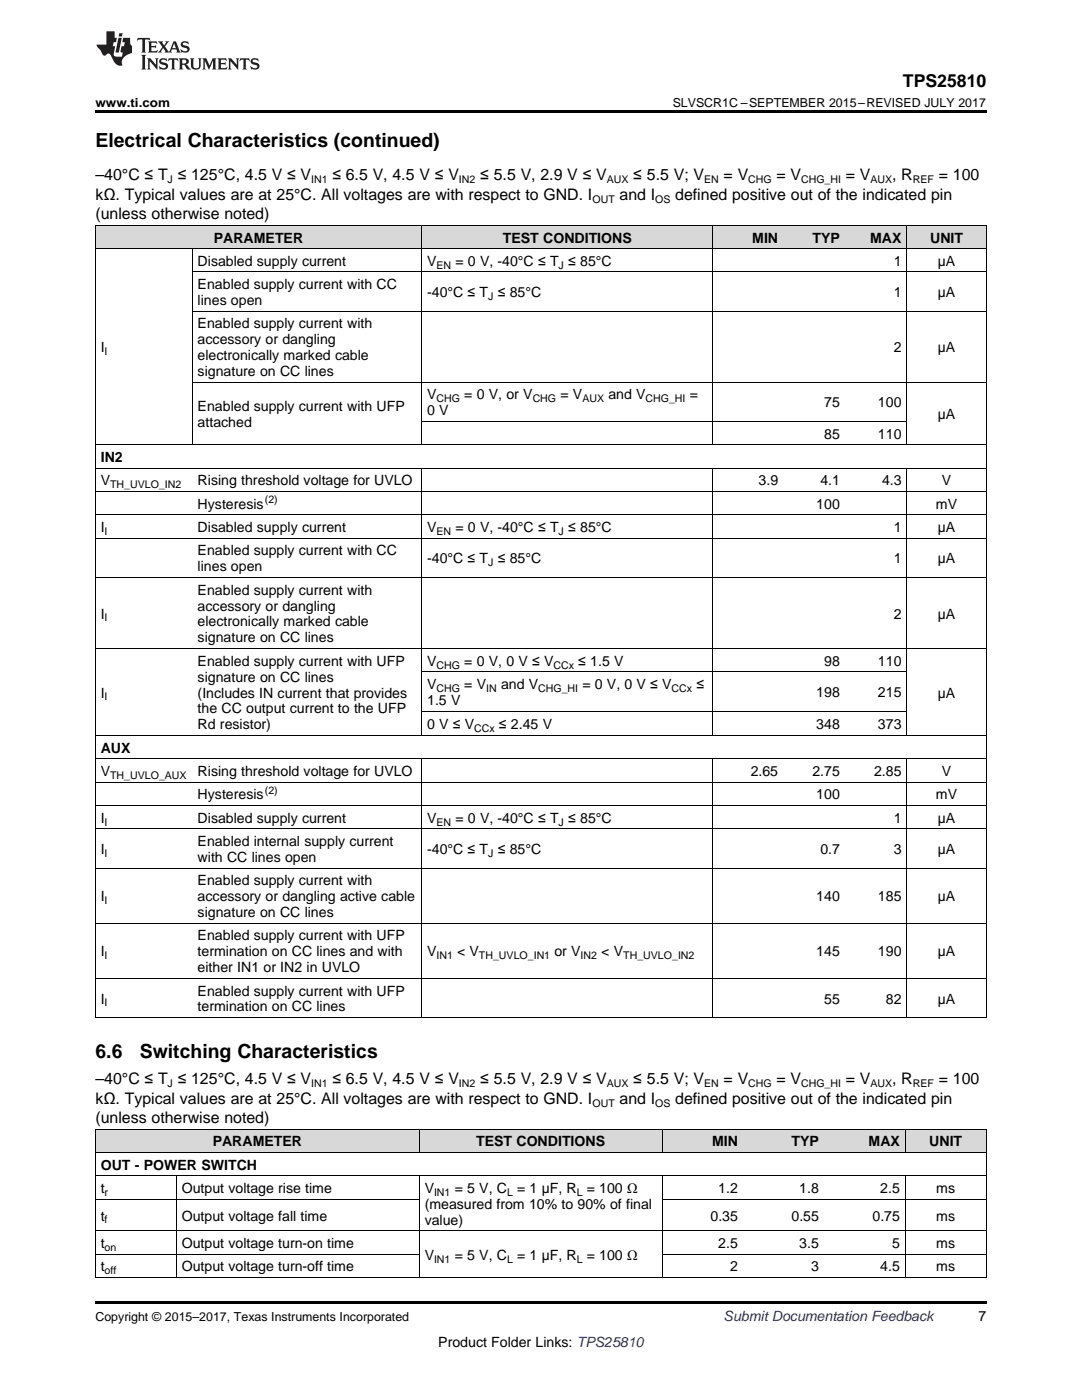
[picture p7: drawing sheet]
<svg xmlns="http://www.w3.org/2000/svg" width="216mm" height="279mm" viewBox="0 0 216 279" stroke-linecap="round" stroke-linejoin="round" font-family="sans-serif">
<defs><g id="words">
<g font-size="3.9">
<text x="19" y="29.3">Electrical Characteristics (continued)</text>
<text x="19" y="211.2">6.6</text>
<text x="27.9" y="211.2">Switching Characteristics</text>
</g>
<text font-size="3.5" x="180.2" y="17.3">TPS25810</text>
<g font-size="3.2">
<text x="19" y="36">–40°C ≤ T ≤ 125°C, 4.5 V ≤ V</text>
<text x="66.3" y="36">≤ 6.5 V, 4.5 V ≤ V</text>
<text x="95.8" y="36">≤ 5.5 V, 2.9 V ≤ V</text>
<text x="126.4" y="36">≤ 5.5 V; V</text>
<text x="144.4" y="36">= V</text>
<text x="154.9" y="36">= V</text>
<text x="168.8" y="36">= V</text>
<text x="178" y="36">, R</text>
<text x="187.3" y="36">= 100</text>
<text x="19" y="39.9">kΩ. Typical values are at 25°C. All voltages are with respect to GND. I</text>
<text x="123.6" y="39.9">and I</text>
<text x="134.7" y="39.9">defined positive out of the indicated pin</text>
<text x="19" y="43.7">(unless otherwise noted)</text>
<text x="19" y="216.4">–40°C ≤ T ≤ 125°C, 4.5 V ≤ V</text>
<text x="19" y="220.2">kΩ. Typical values are at 25°C. All voltages are with respect to GND. I</text>
<text x="66.3" y="216.4">≤ 6.5 V, 4.5 V ≤ V</text>
<text x="95.8" y="216.4">≤ 5.5 V, 2.9 V ≤ V</text>
<text x="123.6" y="220.2">and I</text>
<text x="126.4" y="216.4">≤ 5.5 V; V</text>
<text x="134.7" y="220.2">defined positive out of the indicated pin</text>
<text x="144.4" y="216.4">= V</text>
<text x="154.9" y="216.4">= V</text>
<text x="168.8" y="216.4">= V</text>
<text x="178" y="216.4">, R</text>
<text x="187.3" y="216.4">= 100</text>
<text x="19" y="224.1">(unless otherwise noted)</text>
</g>
<g font-size="2.8">
<text x="39.4" y="53.1">Disabled supply current</text>
<text x="42.7" y="48.4">PARAMETER</text>
<text x="85.2" y="53.1">V</text>
<text x="90.9" y="53.1">= 0 V, -40°C ≤ T ≤ 85°C</text>
<text x="100.3" y="48.4">TEST CONDITIONS</text>
<text x="150.1" y="48.4">MIN</text>
<text x="162.1" y="48.4">TYP</text>
<text x="173.6" y="48.4">MAX</text>
<text x="178.3" y="53.1">1</text>
<text x="185.6" y="48.4">UNIT</text>
<text x="187.1" y="53.1">µA</text>
<text x="39.4" y="57.7">Enabled supply current with CC</text>
<text x="85.2" y="59.3">-40°C ≤ T ≤ 85°C</text>
<text x="178.3" y="59.3">1</text>
<text x="187.1" y="59.3">µA</text>
<text x="39.4" y="60.9">lines open</text>
<text x="39.4" y="65.5">Enabled supply current with</text>
<text x="20.1" y="70.3">I</text>
<text x="39.4" y="68.7">accessory or dangling</text>
<text x="39.4" y="71.9">electronically marked cable</text>
<text x="178.3" y="70.3">2</text>
<text x="187.1" y="70.3">µA</text>
<text x="39.4" y="75.1">signature on CC lines</text>
<text x="39.4" y="82.1">Enabled supply current with UFP</text>
<text x="85.2" y="79.7">V</text>
<text x="85.2" y="82.9">0 V</text>
<text x="92.6" y="79.7">= 0 V, or V</text>
<text x="111.8" y="79.7">= V</text>
<text x="121.4" y="79.7">and V</text>
<text x="137.6" y="79.7">=</text>
<text x="164.5" y="81.3">75</text>
<text x="175.2" y="81.3">100</text>
<text x="187.1" y="83.6">µA</text>
<text x="39.4" y="85.2">attached</text>
<text x="164.5" y="87.6">85</text>
<text x="175.2" y="87.6">110</text>
<text x="20.1" y="92.2">IN2</text>
<text x="20.1" y="96.9">V</text>
<text x="39.4" y="96.9">Rising threshold voltage for UVLO</text>
<text x="39.4" y="101.5">Hysteresis</text>
<text x="151.4" y="96.9">3.9</text>
<text x="162.9" y="101.5">100</text>
<text x="163.7" y="96.9">4.1</text>
<text x="176" y="96.9">4.3</text>
<text x="186.8" y="101.5">mV</text>
<text x="187.9" y="96.9">V</text>
<text x="20.1" y="106.2">I</text>
<text x="39.4" y="106.2">Disabled supply current</text>
<text x="85.2" y="106.2">V</text>
<text x="90.9" y="106.2">= 0 V, -40°C ≤ T ≤ 85°C</text>
<text x="178.3" y="106.2">1</text>
<text x="187.1" y="106.2">µA</text>
<text x="39.4" y="110.8">Enabled supply current with CC</text>
<text x="85.2" y="112.4">-40°C ≤ T ≤ 85°C</text>
<text x="178.3" y="112.4">1</text>
<text x="187.1" y="112.4">µA</text>
<text x="39.4" y="114">lines open</text>
<text x="39.4" y="118.7">Enabled supply current with</text>
<text x="20.1" y="123.4">I</text>
<text x="39.4" y="121.8">accessory or dangling</text>
<text x="39.4" y="125">electronically marked cable</text>
<text x="178.3" y="123.4">2</text>
<text x="187.1" y="123.4">µA</text>
<text x="39.4" y="128.2">signature on CC lines</text>
<text x="39.4" y="132.9">Enabled supply current with UFP</text>
<text x="39.4" y="136">signature on CC lines</text>
<text x="85.2" y="132.9">V</text>
<text x="85.2" y="137.5">V</text>
<text x="92.6" y="132.9">= 0 V, 0 V ≤ V</text>
<text x="92.6" y="137.5">= V</text>
<text x="100" y="137.5">and V</text>
<text x="115.4" y="132.9">≤ 1.5 V</text>
<text x="116.2" y="137.5">= 0 V, 0 V ≤ V</text>
<text x="139" y="137.5">≤</text>
<text x="164.5" y="132.9">98</text>
<text x="175.2" y="132.9">110</text>
<text x="20.1" y="139.2">I</text>
<text x="39.4" y="139.2">(Includes IN current that provides</text>
<text x="39.4" y="142.4">the CC output current to the UFP</text>
<text x="85.2" y="140.7">1.5 V</text>
<text x="162.9" y="139.1">198</text>
<text x="175.2" y="139.1">215</text>
<text x="187.1" y="139.2">µA</text>
<text x="39.4" y="145.6">Rd resistor)</text>
<text x="85.2" y="145.5">0 V ≤ V</text>
<text x="99.6" y="145.5">≤ 2.45 V</text>
<text x="162.9" y="145.5">348</text>
<text x="175.2" y="145.5">373</text>
<text x="20.1" y="150.2">AUX</text>
<text x="20.1" y="154.9">V</text>
<text x="39.4" y="154.9">Rising threshold voltage for UVLO</text>
<text x="149.8" y="154.9">2.65</text>
<text x="162.1" y="154.9">2.75</text>
<text x="174.4" y="154.9">2.85</text>
<text x="187.9" y="154.9">V</text>
<text x="39.4" y="159.5">Hysteresis</text>
<text x="162.9" y="159.5">100</text>
<text x="186.8" y="159.5">mV</text>
<text x="20.1" y="164.2">I</text>
<text x="39.4" y="164.2">Disabled supply current</text>
<text x="85.2" y="164.2">V</text>
<text x="90.9" y="164.2">= 0 V, -40°C ≤ T ≤ 85°C</text>
<text x="178.3" y="164.2">1</text>
<text x="187.1" y="164.2">µA</text>
<text x="20.1" y="170.4">I</text>
<text x="39.4" y="168.8">Enabled internal supply current</text>
<text x="39.4" y="172">with CC lines open</text>
<text x="85.2" y="170.4">-40°C ≤ T ≤ 85°C</text>
<text x="163.7" y="170.4">0.7</text>
<text x="178.3" y="170.4">3</text>
<text x="187.1" y="170.4">µA</text>
<text x="20.1" y="179.8">I</text>
<text x="39.4" y="176.7">Enabled supply current with</text>
<text x="39.4" y="179.8">accessory or dangling active cable</text>
<text x="162.9" y="179.8">140</text>
<text x="175.2" y="179.8">185</text>
<text x="187.1" y="179.8">µA</text>
<text x="39.4" y="183">signature on CC lines</text>
<text x="20.1" y="190.9">I</text>
<text x="39.4" y="187.7">Enabled supply current with UFP</text>
<text x="39.4" y="190.9">termination on CC lines and with</text>
<text x="85.2" y="190.9">V</text>
<text x="91.2" y="190.9">&lt; V</text>
<text x="110.6" y="190.9">or V</text>
<text x="120" y="190.9">&lt; V</text>
<text x="162.9" y="190.9">145</text>
<text x="175.2" y="190.9">190</text>
<text x="187.1" y="190.9">µA</text>
<text x="39.4" y="194">either IN1 or IN2 in UVLO</text>
<text x="20.1" y="200.3">I</text>
<text x="39.4" y="198.7">Enabled supply current with UFP</text>
<text x="39.4" y="201.9">termination on CC lines</text>
<text x="164.5" y="200.3">55</text>
<text x="176.8" y="200.3">82</text>
<text x="187.1" y="200.3">µA</text>
<text x="20.1" y="233.4">OUT - POWER SWITCH</text>
<text x="42.4" y="228.8">PARAMETER</text>
<text x="95" y="228.8">TEST CONDITIONS</text>
<text x="142.1" y="228.8">MIN</text>
<text x="157.9" y="228.8">TYP</text>
<text x="173.3" y="228.8">MAX</text>
<text x="185.4" y="228.8">UNIT</text>
<text x="20.1" y="238.1">t</text>
<text x="36.3" y="238.1">Output voltage rise time</text>
<text x="84.7" y="238.1">V</text>
<text x="90.7" y="238.1">= 5 V, C</text>
<text x="103.2" y="238.1">= 1 µF, R</text>
<text x="117.1" y="238.1">= 100 Ω</text>
<text x="143.3" y="238.1">1.2</text>
<text x="159.5" y="238.1">1.8</text>
<text x="175.6" y="238.1">2.5</text>
<text x="186.8" y="238.1">ms</text>
<text x="20.1" y="243.6">t</text>
<text x="36.3" y="243.6">Output voltage fall time</text>
<text x="84.7" y="241.3">(measured from 10% to 90% of final</text>
<text x="84.7" y="244.4">value)</text>
<text x="141.8" y="243.6">0.35</text>
<text x="157.9" y="243.6">0.55</text>
<text x="174.1" y="243.6">0.75</text>
<text x="186.8" y="243.6">ms</text>
<text x="20.1" y="249.1">t</text>
<text x="36.3" y="249.1">Output voltage turn-on time</text>
<text x="84.7" y="251.4">V</text>
<text x="90.7" y="251.4">= 5 V, C</text>
<text x="103.2" y="251.4">= 1 µF, R</text>
<text x="117.1" y="251.4">= 100 Ω</text>
<text x="143.3" y="249.1">2.5</text>
<text x="159.5" y="249.1">3.5</text>
<text x="178" y="249.1">5</text>
<text x="186.8" y="249.1">ms</text>
<text x="20.1" y="253.8">t</text>
<text x="36.3" y="253.8">Output voltage turn-off time</text>
<text x="145.7" y="253.8">2</text>
<text x="161.9" y="253.8">3</text>
<text x="175.6" y="253.8">4.5</text>
<text x="186.8" y="253.8">ms</text>
<text x="195.3" y="263.6">7</text>
<text x="87.5" y="268.9">Product Folder Links: TPS25810</text>
</g>
<text font-size="2.8" fill="#0000c8" x="144.4" y="263.6">Submit Documentation Feedback</text>
<g font-size="2.5">
<text x="19" y="21.4">www.ti.com</text>
<text x="134.2" y="21.4">SLVSCR1C –SEPTEMBER 2015–REVISED JULY 2017</text>
<text x="19" y="263.6">Copyright © 2015–2017, Texas Instruments Incorporated</text>
</g>
<g font-size="2.1">
<text x="33.4" y="36.6">J</text>
<text x="62.1" y="36.6">IN1</text>
<text x="91.6" y="36.6">IN2</text>
<text x="118.2" y="40.5">OUT</text>
<text x="121.1" y="36.6">AUX</text>
<text x="130.7" y="40.5">OS</text>
<text x="140.5" y="36.6">EN</text>
<text x="149.3" y="36.6">CHG</text>
<text x="159.8" y="36.6">CHG_HI</text>
<text x="173.7" y="36.6">AUX</text>
<text x="182.1" y="36.6">REF</text>
<text x="87.1" y="53.6">EN</text>
<text x="111.5" y="53.6">J</text>
<text x="97.4" y="59.9">J</text>
<text x="20.9" y="70.9">I</text>
<text x="87.1" y="80.3">CHG</text>
<text x="106.3" y="80.3">CHG</text>
<text x="116.2" y="80.3">AUX</text>
<text x="128.8" y="80.3">CHG_HI</text>
<text x="22" y="97.4">TH_UVLO_IN2</text>
<text x="52.8" y="100.4">(2)</text>
<text x="20.9" y="106.8">I</text>
<text x="87.1" y="106.8">EN</text>
<text x="111.5" y="106.8">J</text>
<text x="97.4" y="113">J</text>
<text x="20.9" y="124">I</text>
<text x="87.1" y="133.4">CHG</text>
<text x="110.5" y="133.4">CCx</text>
<text x="20.9" y="139.8">I</text>
<text x="87.1" y="138.1">CHG</text>
<text x="97" y="138.1">IN</text>
<text x="107.4" y="138.1">CHG_HI</text>
<text x="134" y="138.1">CCx</text>
<text x="94.6" y="146">CCx</text>
<text x="22" y="155.4">TH_UVLO_AUX</text>
<text x="52.8" y="158.4">(2)</text>
<text x="20.9" y="164.7">I</text>
<text x="87.1" y="164.7">EN</text>
<text x="111.5" y="164.7">J</text>
<text x="20.9" y="171">I</text>
<text x="97.4" y="171">J</text>
<text x="20.9" y="180.4">I</text>
<text x="20.9" y="191.4">I</text>
<text x="87.1" y="191.4">IN1</text>
<text x="95.6" y="191.4">TH_UVLO_IN1</text>
<text x="115.9" y="191.4">IN2</text>
<text x="124.4" y="191.4">TH_UVLO_IN2</text>
<text x="20.9" y="200.8">I</text>
<text x="33.4" y="217">J</text>
<text x="62.1" y="217">IN1</text>
<text x="91.6" y="217">IN2</text>
<text x="118.2" y="220.9">OUT</text>
<text x="121.1" y="217">AUX</text>
<text x="130.7" y="220.9">OS</text>
<text x="140.5" y="217">EN</text>
<text x="149.3" y="217">CHG</text>
<text x="159.8" y="217">CHG_HI</text>
<text x="173.7" y="217">AUX</text>
<text x="182.1" y="217">REF</text>
<text x="20.9" y="238.7">r</text>
<text x="86.6" y="238.7">IN1</text>
<text x="101.2" y="238.7">L</text>
<text x="115.1" y="238.7">L</text>
<text x="20.9" y="244.2">f</text>
<text x="20.9" y="249.7">on</text>
<text x="86.6" y="252">IN1</text>
<text x="101.2" y="252">L</text>
<text x="115.1" y="252">L</text>
<text x="20.9" y="254.3">off</text>
</g>
</g></defs>
<g fill="#d8d8d8">
<path d="M19 225.4h16.2v4.6h-16.2z"/>
<path d="M35.2 225.4h48.5v4.6h-48.5z"/>
<path d="M83.7 225.4h48.5v4.6h-48.5z"/>
<path d="M132.2 225.4h16.1v4.6h-16.1z"/>
<path d="M148.3 225.4h16.2v4.6h-16.2z"/>
<path d="M164.5 225.4h16.2v4.6h-16.2z"/>
<path d="M180.7 225.4h16.1v4.6h-16.1z"/>
<path d="M19 45h19.4v4.7h-19.4z"/>
<path d="M38.4 45h45.8v4.7h-45.8z"/>
<path d="M84.2 45h58.1v4.7h-58.1z"/>
<path d="M142.3 45h14.1v4.7h-14.1z"/>
<path d="M156.4 45h12.3v4.7h-12.3z"/>
<path d="M168.7 45h12.3v4.7h-12.3z"/>
<path d="M181 45h15.8v4.7h-15.8z"/>
</g>
<path d="M19 22h177.8v.5h-177.8zM19 259.7h177.8v.5h-177.8z" fill="#000"/>
<g fill="none" stroke="#000" stroke-width=".2">
<path d="M19 49.6h177.8M19 45h177.8M19.1 45v158.1M38.3 49.7v39.1M38.4 54.3h158.4M84.1 45v43.8M142.2 45v43.8M180.9 45v43.8M196.8 45v158.1M38.4 76.3h158.4M38.4 62.1h158.4M19 98.1h177.8"/>
<path d="M19 93.4h177.8M19 88.8h177.8M84.1 93.5v53.3M84.2 84.1h96.8M142.2 93.5v53.3M180.9 93.5v53.3M19 115.2h177.8M19 107.4h177.8M19 102.7h177.8M19 129.4h177.8M84.2 134.1h96.8M19 156.1h177.8"/>
<path d="M19 151.4h177.8M19 146.8h177.8M84.1 151.5v51.6M84.2 141.9h96.8M142.2 151.5v51.6M180.9 151.5v51.6M19 173.2h177.8M19 165.4h177.8M19 160.7h177.8M19 195.2h177.8M19 184.2h177.8M19 203.1h177.8"/>
<path d="M19 239.3h64.7M19 234.7h177.8M19 230h177.8M19 225.3h177.8M19.1 225.4v29.6M35.2 234.7v20.3M83.6 225.4v4.6M83.6 234.7v20.3M132.1 225.4v4.6M132.1 234.7v20.3M132.2 239.3h64.6M180.6 225.4v4.6"/>
<path d="M180.6 234.7v20.3M196.8 225.4v29.6M19 255h177.8M19 250.3h64.7M19 245.7h177.8M132.2 250.3h64.6"/>
</g>
<g fill="#231f20">
<path d="M27.5 7.6l-.1 .5 .4-.2h.6v.1v2.1l-.2 .4h1l-.3-.4v-2.1l.1-.1h.5l.5 .2-.2-.5zM29.5 8.3l.2 .3v1.5l-.2 .4h1.8l.2-.6a1.04 1.04 0 0 1-1.3 .2v-.7h.6l.3 .2v-.6l-.3 .2h-.6v-.6l.8-.1 .4 .3-.2-.5zM31.5 8.3l.9 1.1-.9 1.1h.8l-.2-.2 .5-.7 .4 .7-.2 .2h1.5l-.1-.2 .1-.4h.9l.1 .4-.2 .2h1l-.3-.3-.7-1.9h-.5l-.9 2-.8-1 .9-1h-.8l.1 .3-.3 .5-.4-.6 .2-.2zM34.7 8.6l.4 1h-.7zM36.3 8.4a.63 .63 0 0 0-.2 .7 .63 .63 0 0 0 .6 .4l.6 .2 .1 .2a.75 .75 0 0 1-.7 .4 .75 .75 0 0 1-.6-.5l.1 .7 .1-.1a1.11 1.11 0 0 0 1.5-.6 1.13 1.13 0 0 0-1.2-.8l-.1-.4a1.04 1.04 0 0 1 1.2 .2l-.2-.5-.1 .1-.5-.2zM28.2 10.9l.2 .4v2.2l-.2 .4h1l-.3-.4v-2.2l.3-.4zM29.3 11.6l.3 .4v1.5l-.3 .4h.8l-.2-.4v-1.3l1.5 1.7v-1.9l.2-.4h-.7l.2 .4v.9l-1.1-1.3zM32 11.8a.62 .62 0 0 0-.2 .7 .62 .62 0 0 0 .6 .4l.6 .1 .1 .3a.76 .76 0 0 1-.7 .3 .76 .76 0 0 1-.6-.4l.1 .7 .1-.1a1.11 1.11 0 0 0 1.5-.6 1.13 1.13 0 0 0-1.2-.8l-.1-.4a1.04 1.04 0 0 1 1.2 .2l-.2-.6-.1 .1-.5-.1zM33.7 11.6l-.2 .6a.61 .61 0 0 1 .8-.3v1.6l-.2 .4h.9l-.2-.4v-1.6a.63 .63 0 0 1 .8 .3l-.2-.6zM35.6 11.6l.3 .4v1.5l-.3 .4h1l-.2-.2v-.8l.5 .2a.76 .76 0 0 0 1.2 .7l-1-1a.58 .58 0 0 0 .6-.5 .58 .58 0 0 0-.5-.6zM36.4 11.9h.1a.45 .45 0 0 1 .5 .1 .45 .45 0 0 1 .1 .5l-.7 .2zM37.9 11.6l.2 .2a2.17 2.17 0 0 0 .3 1.9 .99 .99 0 0 0 1.6-.6v-1.1l.2-.4h-.7l.2 .2a1.92 1.92 0 0 1-.2 1.8 .6 .6 0 0 1-.9-.5v-1.1l.2-.4zM40.4 11.6l.2 .4v1.5l-.2 .4h.7l-.2-.4v-1.4l.8 1.8 .8-1.8v1.4l-.2 .4h.9l-.2-.4v-1.5l.2-.4h-.8l-.6 1.5-.6-1.5zM43.4 11.6l.2 .4v1.5l-.2 .4h1.8l.2-.6a1.04 1.04 0 0 1-1.3 .1v-.6h.5l.4 .2v-.6l-.4 .2h-.5v-.7h.8l.3 .3-.1-.6zM45.5 11.6l.2 .4v1.5l-.2 .4h.7l-.2-.4v-1.3l1.5 1.7v-1.9l.2-.4h-.7l.2 .4v.9l-1.1-1.3zM47.9 11.6l-.1 .6a.61 .61 0 0 1 .8-.3v1.6l-.3 .4h1l-.3-.4 .1-1.6a.63 .63 0 0 1 .7 .3l-.1-.6zM50.2 11.8a.62 .62 0 0 0-.2 .7 .62 .62 0 0 0 .6 .4l.6 .1 .2 .3a.76 .76 0 0 1-.8 .3 .76 .76 0 0 1-.6-.4l.1 .7 .2-.1a1.11 1.11 0 0 0 1.5-.6 1.13 1.13 0 0 0-1.3-.8l-.1-.4a1.04 1.04 0 0 1 1.2 .2l-.1-.6-.2 .1-.5-.1z"/>
<path d="M21.2 6.3v2.6h-1.9l.1 .4 .7 .9a.91 .91 0 0 0 1 .8 .56 .56 0 0 1 .5-.3 .56 .56 0 0 1 .5 .3l.4 .8a1.53 1.53 0 0 0 1.9 1.2 1.54 1.54 0 0 1 1-2.1l.9-.3v-1.4a1.52 1.52 0 0 1-.3-1.6h-1.4l-.2 .8h.5l-.2 .8h-.4l-.2 1v.2l.4 .1-.2 .8a1.93 1.93 0 0 1-1.6-.3l.3-1.8h-.5l.2-.8h.4l.2-.8h-.4v-1.3zM23.6 7.6l-.6 2.9h.7l.6-2.9zM23.8 6.6l-.1 .7h.6l.2-.7z"/>
</g>
<use href="#words"/>
</svg>
